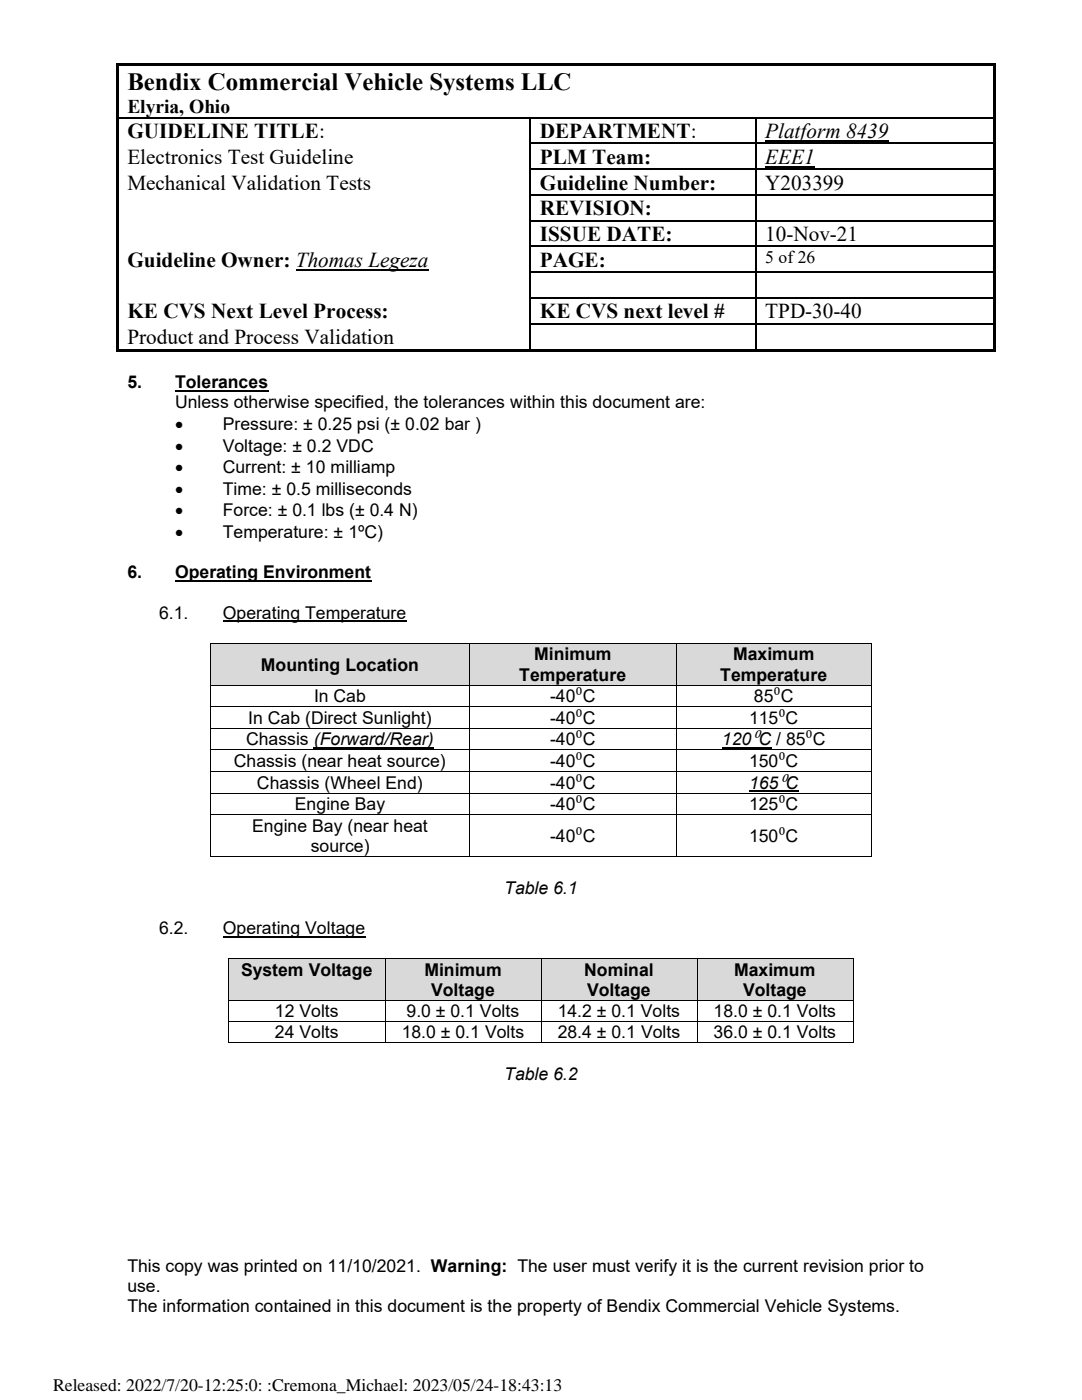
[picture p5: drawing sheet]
<svg xmlns="http://www.w3.org/2000/svg" width="216mm" height="279mm" viewBox="0 0 216 279" stroke-linecap="round" stroke-linejoin="round" font-family="sans-serif">
<defs><g id="words">
<text font-size="5" x="25.4" y="17.9">Bendix Commercial Vehicle Systems LLC</text>
<g font-size="4.2">
<text x="25.4" y="27.6">GUIDELINE TITLE:</text>
<text x="107.7" y="27.6">DEPARTMENT:</text>
<text x="152.7" y="27.6">Platform 8439</text>
<text x="25.4" y="32.7">Electronics Test Guideline</text>
<text x="107.7" y="32.7">PLM Team:</text>
<text x="152.7" y="32.7">EEE1</text>
<text x="25.4" y="37.9">Mechanical Validation Tests</text>
<text x="107.7" y="37.9">Guideline Number:</text>
<text x="152.7" y="37.9">Y203399</text>
<text x="107.7" y="43">REVISION:</text>
<text x="25.4" y="53.3">Guideline Owner: Thomas Legeza</text>
<text x="107.7" y="48.1">ISSUE DATE:</text>
<text x="107.7" y="53.3">PAGE:</text>
<text x="152.7" y="48.1">10-Nov-21</text>
<text x="25.4" y="63.5">KE CVS Next Level Process:</text>
<text x="107.7" y="63.5">KE CVS next level #</text>
<text x="152.7" y="63.5">TPD-30-40</text>
<text x="25.4" y="68.6">Product and Process Validation</text>
</g>
<text font-size="3.9" x="25.4" y="22.5">Elyria, Ohio</text>
<g font-size="3.5">
<text x="152.7" y="52.6">5 of26</text>
<text x="25.4" y="77.4">5.</text>
<text x="34.9" y="77.4">Tolerances</text>
<text x="34.9" y="81.5">Unless otherwise specified, the tolerances within this document are:</text>
<text x="34.9" y="85.8">•</text>
<text x="44.5" y="85.8">Pressure: ± 0.25 psi (± 0.02 bar )</text>
<text x="34.9" y="90.1">•</text>
<text x="34.9" y="94.4">•</text>
<text x="44.5" y="90.1">Voltage: ± 0.2 VDC</text>
<text x="44.5" y="94.4">Current: ± 10 milliamp</text>
<text x="34.9" y="98.7">•</text>
<text x="44.5" y="98.7">Time: ± 0.5 milliseconds</text>
<text x="34.9" y="103">•</text>
<text x="34.9" y="107.3">•</text>
<text x="44.5" y="103">Force: ± 0.1 lbs (± 0.4 N)</text>
<text x="44.5" y="107.3">Temperature: ± 1ºC)</text>
<text x="25.4" y="115.4">6.</text>
<text x="34.9" y="115.4">Operating Environment</text>
<text x="31.8" y="123.5">6.1.</text>
<text x="44.5" y="123.5">Operating Temperature</text>
<text x="106.6" y="131.8">Minimum</text>
<text x="146.3" y="131.8">Maximum</text>
<text x="52.1" y="133.8">Mounting Location</text>
<text x="103.6" y="135.9">Temperature</text>
<text x="143.7" y="135.9">Temperature</text>
<text x="62.7" y="140.1">In Cab</text>
<text x="109.8" y="140.1">-40⁰C</text>
<text x="150.4" y="140.1">85⁰C</text>
<text x="49.1" y="148.7">Chassis (Forward/Rear)</text>
<text x="49.5" y="144.5">In Cab (Direct Sunlight)</text>
<text x="109.8" y="144.5">-40⁰C</text>
<text x="109.8" y="148.7">-40⁰C</text>
<text x="144.1" y="148.7">120⁰C / 85⁰C</text>
<text x="149.5" y="144.5">115⁰C</text>
<text x="46.7" y="153.1">Chassis (near heat source)</text>
<text x="109.8" y="153.1">-40⁰C</text>
<text x="149.5" y="153.1">150⁰C</text>
<text x="51.3" y="157.4">Chassis (Wheel End)</text>
<text x="58.9" y="161.7">Engine Bay</text>
<text x="109.8" y="157.4">-40⁰C</text>
<text x="109.8" y="161.7">-40⁰C</text>
<text x="149.5" y="157.4">165⁰C</text>
<text x="149.5" y="161.7">125⁰C</text>
<text x="50.3" y="166">Engine Bay (near heat</text>
<text x="62" y="170">source)</text>
<text x="109.8" y="168">-40⁰C</text>
<text x="149.5" y="168">150⁰C</text>
<text x="100.6" y="178.3">Table 6.1</text>
<text x="31.8" y="186.4">6.2.</text>
<text x="44.5" y="186.4">Operating Voltage</text>
<text x="48.1" y="194.7">System Voltage</text>
<text x="84.7" y="194.7">Minimum</text>
<text x="116.6" y="194.7">Nominal</text>
<text x="146.5" y="194.7">Maximum</text>
<text x="54.9" y="203">12 Volts</text>
<text x="81.1" y="203">9.0 ± 0.1 Volts</text>
<text x="86" y="198.8">Voltage</text>
<text x="111.3" y="203">14.2 ± 0.1 Volts</text>
<text x="117.2" y="198.8">Voltage</text>
<text x="142.4" y="203">18.0 ± 0.1 Volts</text>
<text x="148.3" y="198.8">Voltage</text>
<text x="54.9" y="207.2">24 Volts</text>
<text x="80.2" y="207.2">18.0 ± 0.1 Volts</text>
<text x="111.3" y="207.2">28.4 ± 0.1 Volts</text>
<text x="142.4" y="207.2">36.0 ± 0.1 Volts</text>
<text x="100.6" y="215.6">Table 6.2</text>
<text x="25.4" y="253.8">This copy was printed on 11/10/2021. Warning: The user must verify it is the current revision prior to</text>
<text x="25.4" y="257.8">use.</text>
<text x="25.4" y="261.9">The information contained in this document is the property of Bendix Commercial Vehicle Systems.</text>
<text x="10.6" y="277.6">Released: 2022/7/20-12:25:0: :Cremona_Michael: 2023/05/24-18:43:13</text>
</g>
</g></defs>
<g fill="#000">
<path d="M23.2 12.7h.6v.6h-.6z" fill-rule="evenodd"/>
<path d="M23.2 12.7h.6v.5h-.6z" fill-rule="evenodd"/>
<path d="M23.8 12.7h174.4v.5h-174.4z" fill-rule="evenodd"/>
<path d="M198.2 12.7h.6v.6h-.6z" fill-rule="evenodd"/>
<path d="M198.2 12.7h.6v.5h-.6z" fill-rule="evenodd"/>
<path d="M23.2 13.3h.6v10.1h-.6z" fill-rule="evenodd"/>
<path d="M23.2 23.4h.6v.2h-.6z" fill-rule="evenodd"/>
<path d="M23.2 23.6h.6v4.9h-.6z" fill-rule="evenodd"/>
<path d="M23.2 28.5h.6v.2h-.6z" fill-rule="evenodd"/>
<path d="M23.2 28.7h.6v5h-.6z" fill-rule="evenodd"/>
<path d="M23.2 33.7h.6v.2h-.6z" fill-rule="evenodd"/>
<path d="M23.2 33.9h.6v4.9h-.6z" fill-rule="evenodd"/>
<path d="M23.2 38.8h.6v.2h-.6z" fill-rule="evenodd"/>
<path d="M105.7 23.4h.2v.2h-.2z" fill-rule="evenodd"/>
<path d="M105.7 28.5h.2v.2h-.2z" fill-rule="evenodd"/>
<path d="M105.7 33.7h.2v.2h-.2z" fill-rule="evenodd"/>
<path d="M105.7 38.8h.2v.2h-.2z" fill-rule="evenodd"/>
<path d="M150.7 23.4h.2v.2h-.2z" fill-rule="evenodd"/>
<path d="M150.7 28.5h.2v.2h-.2z" fill-rule="evenodd"/>
<path d="M150.7 33.7h.2v.2h-.2z" fill-rule="evenodd"/>
<path d="M150.7 38.8h.2v.2h-.2z" fill-rule="evenodd"/>
<path d="M198.2 13.3h.6v10.1h-.6z" fill-rule="evenodd"/>
<path d="M198.2 23.4h.6v.2h-.6z" fill-rule="evenodd"/>
<path d="M198.2 23.6h.6v4.9h-.6z" fill-rule="evenodd"/>
<path d="M198.2 28.5h.6v.2h-.6z" fill-rule="evenodd"/>
<path d="M198.2 28.7h.6v5h-.6z" fill-rule="evenodd"/>
<path d="M198.2 33.7h.6v.2h-.6z" fill-rule="evenodd"/>
<path d="M198.2 33.9h.6v4.9h-.6z" fill-rule="evenodd"/>
<path d="M198.2 38.8h.6v.2h-.6z" fill-rule="evenodd"/>
<path d="M23.2 39h.6v4.9h-.6z" fill-rule="evenodd"/>
<path d="M23.2 43.9h.6v.3h-.6z" fill-rule="evenodd"/>
<path d="M23.2 44.2h.6v4.8h-.6z" fill-rule="evenodd"/>
<path d="M23.2 49h.6v.3h-.6z" fill-rule="evenodd"/>
<path d="M23.2 49.3h.6v4.9h-.6z" fill-rule="evenodd"/>
<path d="M23.2 54.2h.6v.2h-.6z" fill-rule="evenodd"/>
<path d="M23.2 54.4h.6v4.9h-.6z" fill-rule="evenodd"/>
<path d="M23.2 59.3h.6v.3h-.6z" fill-rule="evenodd"/>
<path d="M105.7 43.9h.2v.3h-.2z" fill-rule="evenodd"/>
<path d="M105.7 49h.2v.3h-.2z" fill-rule="evenodd"/>
<path d="M105.7 54.2h.2v.2h-.2z" fill-rule="evenodd"/>
<path d="M105.7 59.3h.2v.3h-.2z" fill-rule="evenodd"/>
<path d="M150.7 43.9h.2v.3h-.2z" fill-rule="evenodd"/>
<path d="M150.7 49h.2v.3h-.2z" fill-rule="evenodd"/>
<path d="M150.7 54.2h.2v.2h-.2z" fill-rule="evenodd"/>
<path d="M150.7 59.3h.2v.3h-.2z" fill-rule="evenodd"/>
<path d="M198.2 39h.6v4.9h-.6z" fill-rule="evenodd"/>
<path d="M198.2 43.9h.6v.3h-.6z" fill-rule="evenodd"/>
<path d="M198.2 44.2h.6v4.8h-.6z" fill-rule="evenodd"/>
<path d="M198.2 49h.6v.3h-.6z" fill-rule="evenodd"/>
<path d="M198.2 49.3h.6v4.9h-.6z" fill-rule="evenodd"/>
<path d="M198.2 54.2h.6v.2h-.6z" fill-rule="evenodd"/>
<path d="M198.2 54.4h.6v4.9h-.6z" fill-rule="evenodd"/>
<path d="M198.2 59.3h.6v.3h-.6z" fill-rule="evenodd"/>
<path d="M23.2 59.6h.6v4.8h-.6z" fill-rule="evenodd"/>
<path d="M23.2 64.4h.6v.3h-.6z" fill-rule="evenodd"/>
<path d="M23.2 64.7h.6v4.9h-.6z" fill-rule="evenodd"/>
<path d="M23.2 69.6h.6v.5h-.6z" fill-rule="evenodd"/>
<path d="M23.2 69.6h.6v.5h-.6z" fill-rule="evenodd"/>
<path d="M23.8 69.6h81.9v.5h-81.9z" fill-rule="evenodd"/>
<path d="M105.7 64.4h.2v.3h-.2z" fill-rule="evenodd"/>
<path d="M105.7 69.6h.5v.5h-.5z" fill-rule="evenodd"/>
<path d="M106.2 69.6h44.5v.5h-44.5z" fill-rule="evenodd"/>
<path d="M150.7 64.4h.2v.3h-.2z" fill-rule="evenodd"/>
<path d="M150.7 69.6h.5v.5h-.5z" fill-rule="evenodd"/>
<path d="M151.2 69.6h47v.5h-47z" fill-rule="evenodd"/>
<path d="M198.2 59.6h.6v4.8h-.6z" fill-rule="evenodd"/>
<path d="M198.2 64.4h.6v.3h-.6z" fill-rule="evenodd"/>
<path d="M198.2 64.7h.6v4.9h-.6z" fill-rule="evenodd"/>
<path d="M198.2 69.6h.6v.5h-.6z" fill-rule="evenodd"/>
<path d="M198.2 69.6h.6v.5h-.6z" fill-rule="evenodd"/>
</g>
<path d="M152.7 28.1h24.6M152.7 33.3h9.9M59 53.8h26.5" fill="none" stroke="#000" stroke-width=".21"/>
<g fill="none" stroke="#000" stroke-width=".25">
<path d="M23.8 23.5h81.9M105.8 23.6v4.9M105.8 28.7v5M105.8 33.9v4.9M105.8 39v4.9M105.9 23.5h44.8M105.9 28.6h44.8M105.9 33.8h44.8M105.9 38.9h44.8M150.8 23.6v4.9M150.8 28.7v5M150.8 33.9v4.9"/>
<path d="M150.8 39v4.9M150.9 23.5h47.3M150.9 28.6h47.3M150.9 33.8h47.3M150.9 38.9h47.3M105.8 44.2v4.8M105.8 49.3v4.9M105.8 54.4v4.9M105.8 59.6v4.8M105.9 44h44.8M105.9 49.2h44.8M105.9 54.3h44.8"/>
<path d="M105.9 59.4h44.8M150.8 44.2v4.8M150.8 49.3v4.9M150.8 54.4v4.9M150.8 59.6v4.8M150.9 44h47.3M150.9 49.2h47.3M150.9 54.3h47.3M150.9 59.4h47.3M105.8 64.7v4.9M105.9 64.6h44.8M150.8 64.7v4.9"/>
<path d="M150.9 64.6h47.3M44.5 124h36.6"/>
</g>
<path d="M34.9 78h18.7M34.9 115.9h39.2" fill="none" stroke="#000" stroke-width=".38"/>
<g fill="#d9d9d9">
<path d="M42.1 128.5h51.5v8.1h-51.5z" fill-rule="evenodd"/>
<path d="M43.9 130.5h47.9v4.1h-47.9z" fill-rule="evenodd"/>
<path d="M93.8 128.5h41.1v8.1h-41.1z" fill-rule="evenodd"/>
<path d="M95.6 128.5h37.4v4.1h-37.4z" fill-rule="evenodd"/>
<path d="M95.6 132.6h37.4v4h-37.4z" fill-rule="evenodd"/>
<path d="M135.1 128.5h38.7v8.1h-38.7z" fill-rule="evenodd"/>
<path d="M136.9 128.5h35.1v4.1h-35.1z" fill-rule="evenodd"/>
<path d="M136.9 132.6h35.1v4h-35.1z" fill-rule="evenodd"/>
</g>
<g fill="#000">
<path d="M42 128.3h.1v.2h-.1z" fill-rule="evenodd"/>
<path d="M42 128.3h.1v.2h-.1z" fill-rule="evenodd"/>
<path d="M42 136.6h.1v.2h-.1z" fill-rule="evenodd"/>
<path d="M93.6 128.3h.2v.2h-.2z" fill-rule="evenodd"/>
<path d="M93.6 136.6h.2v.2h-.2z" fill-rule="evenodd"/>
<path d="M134.9 128.3h.2v.2h-.2z" fill-rule="evenodd"/>
<path d="M134.9 136.6h.2v.2h-.2z" fill-rule="evenodd"/>
<path d="M173.9 128.3h.1v.2h-.1z" fill-rule="evenodd"/>
<path d="M173.9 128.3h.1v.2h-.1z" fill-rule="evenodd"/>
<path d="M173.9 136.6h.1v.2h-.1z" fill-rule="evenodd"/>
<path d="M42 140.9h.1v.2h-.1z" fill-rule="evenodd"/>
<path d="M42 145.3h.1v.1h-.1z" fill-rule="evenodd"/>
<path d="M42 149.5h.1v.2h-.1z" fill-rule="evenodd"/>
<path d="M42 153.9h.1v.1h-.1z" fill-rule="evenodd"/>
<path d="M42 158.2h.1v.2h-.1z" fill-rule="evenodd"/>
<path d="M93.6 140.9h.2v.2h-.2z" fill-rule="evenodd"/>
<path d="M93.6 145.3h.2v.1h-.2z" fill-rule="evenodd"/>
<path d="M93.6 149.5h.2v.2h-.2z" fill-rule="evenodd"/>
<path d="M93.6 153.9h.2v.1h-.2z" fill-rule="evenodd"/>
<path d="M93.6 158.2h.2v.2h-.2z" fill-rule="evenodd"/>
<path d="M134.9 140.9h.2v.2h-.2z" fill-rule="evenodd"/>
<path d="M134.9 145.3h.2v.1h-.2z" fill-rule="evenodd"/>
<path d="M134.9 149.5h.2v.2h-.2z" fill-rule="evenodd"/>
<path d="M134.9 153.9h.2v.1h-.2z" fill-rule="evenodd"/>
<path d="M134.9 158.2h.2v.2h-.2z" fill-rule="evenodd"/>
<path d="M173.9 140.9h.1v.2h-.1z" fill-rule="evenodd"/>
<path d="M173.9 145.3h.1v.1h-.1z" fill-rule="evenodd"/>
<path d="M173.9 149.5h.1v.2h-.1z" fill-rule="evenodd"/>
<path d="M173.9 153.9h.1v.1h-.1z" fill-rule="evenodd"/>
<path d="M173.9 158.2h.1v.2h-.1z" fill-rule="evenodd"/>
<path d="M42 162.5h.1v.2h-.1z" fill-rule="evenodd"/>
<path d="M42 170.8h.1v.2h-.1z" fill-rule="evenodd"/>
<path d="M42 170.8h.1v.2h-.1z" fill-rule="evenodd"/>
<path d="M93.6 162.5h.2v.2h-.2z" fill-rule="evenodd"/>
<path d="M93.6 170.8h.2v.2h-.2z" fill-rule="evenodd"/>
<path d="M134.9 162.5h.2v.2h-.2z" fill-rule="evenodd"/>
<path d="M134.9 170.8h.2v.2h-.2z" fill-rule="evenodd"/>
<path d="M173.9 162.5h.1v.2h-.1z" fill-rule="evenodd"/>
<path d="M173.9 170.8h.1v.2h-.1z" fill-rule="evenodd"/>
<path d="M173.9 170.8h.1v.2h-.1z" fill-rule="evenodd"/>
</g>
<g fill="none" stroke="#000" stroke-width=".2">
<path d="M42 128.5v8.1M42 136.8v4.1M42.1 128.4h51.5M42.1 136.7h51.5M93.7 128.5v8.1M93.7 136.8v4.1M93.8 128.4h41.1M93.8 136.7h41.1M135 128.5v8.1M135 136.8v4.1M135.1 128.4h38.8M135.1 136.7h38.8"/>
<path d="M173.9 128.5v8.1M173.9 136.8v4.1M42 141.1v4.2M42 145.4v4.1M42 149.7v4.2M42 154v4.2M42 158.4v4.1M42.1 141h51.5M42.1 145.3h51.5M42.1 149.6h51.5M42.1 153.9h51.5M42.1 158.3h51.5"/>
<path d="M93.7 141.1v4.2M93.7 145.4v4.1M93.7 149.7v4.2M93.7 154v4.2M93.7 158.4v4.1M93.8 141h41.1M93.8 145.3h41.1M93.8 149.6h41.1M93.8 153.9h41.1M93.8 158.3h41.1M135 141.1v4.2M135 145.4v4.1"/>
<path d="M135 149.7v4.2M135 154v4.2M135 158.4v4.1M135.1 141h38.8M135.1 145.3h38.8M135.1 149.6h38.8M135.1 153.9h38.8M135.1 158.3h38.8M173.9 141.1v4.2M173.9 145.4v4.1M173.9 149.7v4.2M173.9 154v4.2"/>
<path d="M173.9 158.4v4.1M42 162.7v8.1M42.1 162.6h51.5M42.1 170.9h51.5M93.7 162.7v8.1M93.8 162.6h41.1M93.8 170.9h41.1M135 162.7v8.1M135.1 162.6h38.8M135.1 170.9h38.8M173.9 162.7v8.1"/>
</g>
<path d="M62.6 149.2h24M144.1 149.2h9.8M149.5 157.8h9.8M44.5 186.9h28.4" fill="none" stroke="#000" stroke-width=".25"/>
<g fill="#d9d9d9">
<path d="M45.8 191.4h31v8.1h-31z" fill-rule="evenodd"/>
<path d="M47.6 191.4h27.3v4.1h-27.3z" fill-rule="evenodd"/>
<path d="M76.9 191.4h31v8.1h-31z" fill-rule="evenodd"/>
<path d="M78.8 191.4h27.3v4.1h-27.3z" fill-rule="evenodd"/>
<path d="M78.8 195.5h27.3v4h-27.3z" fill-rule="evenodd"/>
<path d="M108.1 191.4h30.9v8.1h-30.9z" fill-rule="evenodd"/>
<path d="M109.9 191.4h27.3v4.1h-27.3z" fill-rule="evenodd"/>
<path d="M109.9 195.5h27.3v4h-27.3z" fill-rule="evenodd"/>
<path d="M139.2 191.4h31v8.1h-31z" fill-rule="evenodd"/>
<path d="M141 191.4h27.4v4.1h-27.4z" fill-rule="evenodd"/>
<path d="M141 195.5h27.4v4h-27.4z" fill-rule="evenodd"/>
</g>
<g fill="#000">
<path d="M45.6 191.2h.2v.2h-.2z" fill-rule="evenodd"/>
<path d="M45.6 191.2h.2v.2h-.2z" fill-rule="evenodd"/>
<path d="M45.6 199.5h.2v.2h-.2z" fill-rule="evenodd"/>
<path d="M76.8 191.2h.1v.2h-.1z" fill-rule="evenodd"/>
<path d="M76.8 199.5h.1v.2h-.1z" fill-rule="evenodd"/>
<path d="M107.9 191.2h.2v.2h-.2z" fill-rule="evenodd"/>
<path d="M107.9 199.5h.2v.2h-.2z" fill-rule="evenodd"/>
<path d="M139 191.2h.2v.2h-.2z" fill-rule="evenodd"/>
<path d="M139 199.5h.2v.2h-.2z" fill-rule="evenodd"/>
<path d="M170.2 191.2h.1v.2h-.1z" fill-rule="evenodd"/>
<path d="M170.2 191.2h.1v.2h-.1z" fill-rule="evenodd"/>
<path d="M170.2 199.5h.1v.2h-.1z" fill-rule="evenodd"/>
<path d="M45.6 203.8h.2v.1h-.2z" fill-rule="evenodd"/>
<path d="M45.6 208h.2v.2h-.2z" fill-rule="evenodd"/>
<path d="M45.6 208h.2v.2h-.2z" fill-rule="evenodd"/>
<path d="M76.8 203.8h.1v.1h-.1z" fill-rule="evenodd"/>
<path d="M76.8 208h.1v.2h-.1z" fill-rule="evenodd"/>
<path d="M107.9 203.8h.2v.1h-.2z" fill-rule="evenodd"/>
<path d="M107.9 208h.2v.2h-.2z" fill-rule="evenodd"/>
<path d="M139 203.8h.2v.1h-.2z" fill-rule="evenodd"/>
<path d="M139 208h.2v.2h-.2z" fill-rule="evenodd"/>
<path d="M170.2 203.8h.1v.1h-.1z" fill-rule="evenodd"/>
<path d="M170.2 208h.1v.2h-.1z" fill-rule="evenodd"/>
<path d="M170.2 208h.1v.2h-.1z" fill-rule="evenodd"/>
</g>
<g fill="none" stroke="#000" stroke-width=".2">
<path d="M45.7 191.4v8.1M45.7 199.7v4.1M45.8 191.3h31M45.8 199.6h31M76.9 191.4v8.1M76.9 199.7v4.1M76.9 191.3h31M76.9 199.6h31M108 191.4v8.1M108 199.7v4.1M108.1 191.3h30.9M108.1 199.6h30.9"/>
<path d="M139.1 191.4v8.1M139.1 199.7v4.1M139.2 191.3h31M139.2 199.6h31M170.3 191.4v8.1M170.3 199.7v4.1M45.7 203.9v4.1M45.8 203.9h31M45.8 208.1h31M76.9 203.9v4.1M76.9 203.9h31M76.9 208.1h31"/>
<path d="M108 203.9v4.1M108.1 203.9h30.9M108.1 208.1h30.9M139.1 203.9v4.1M139.2 203.9h31M139.2 208.1h31M170.3 203.9v4.1"/>
</g>
<use href="#words"/>
</svg>
